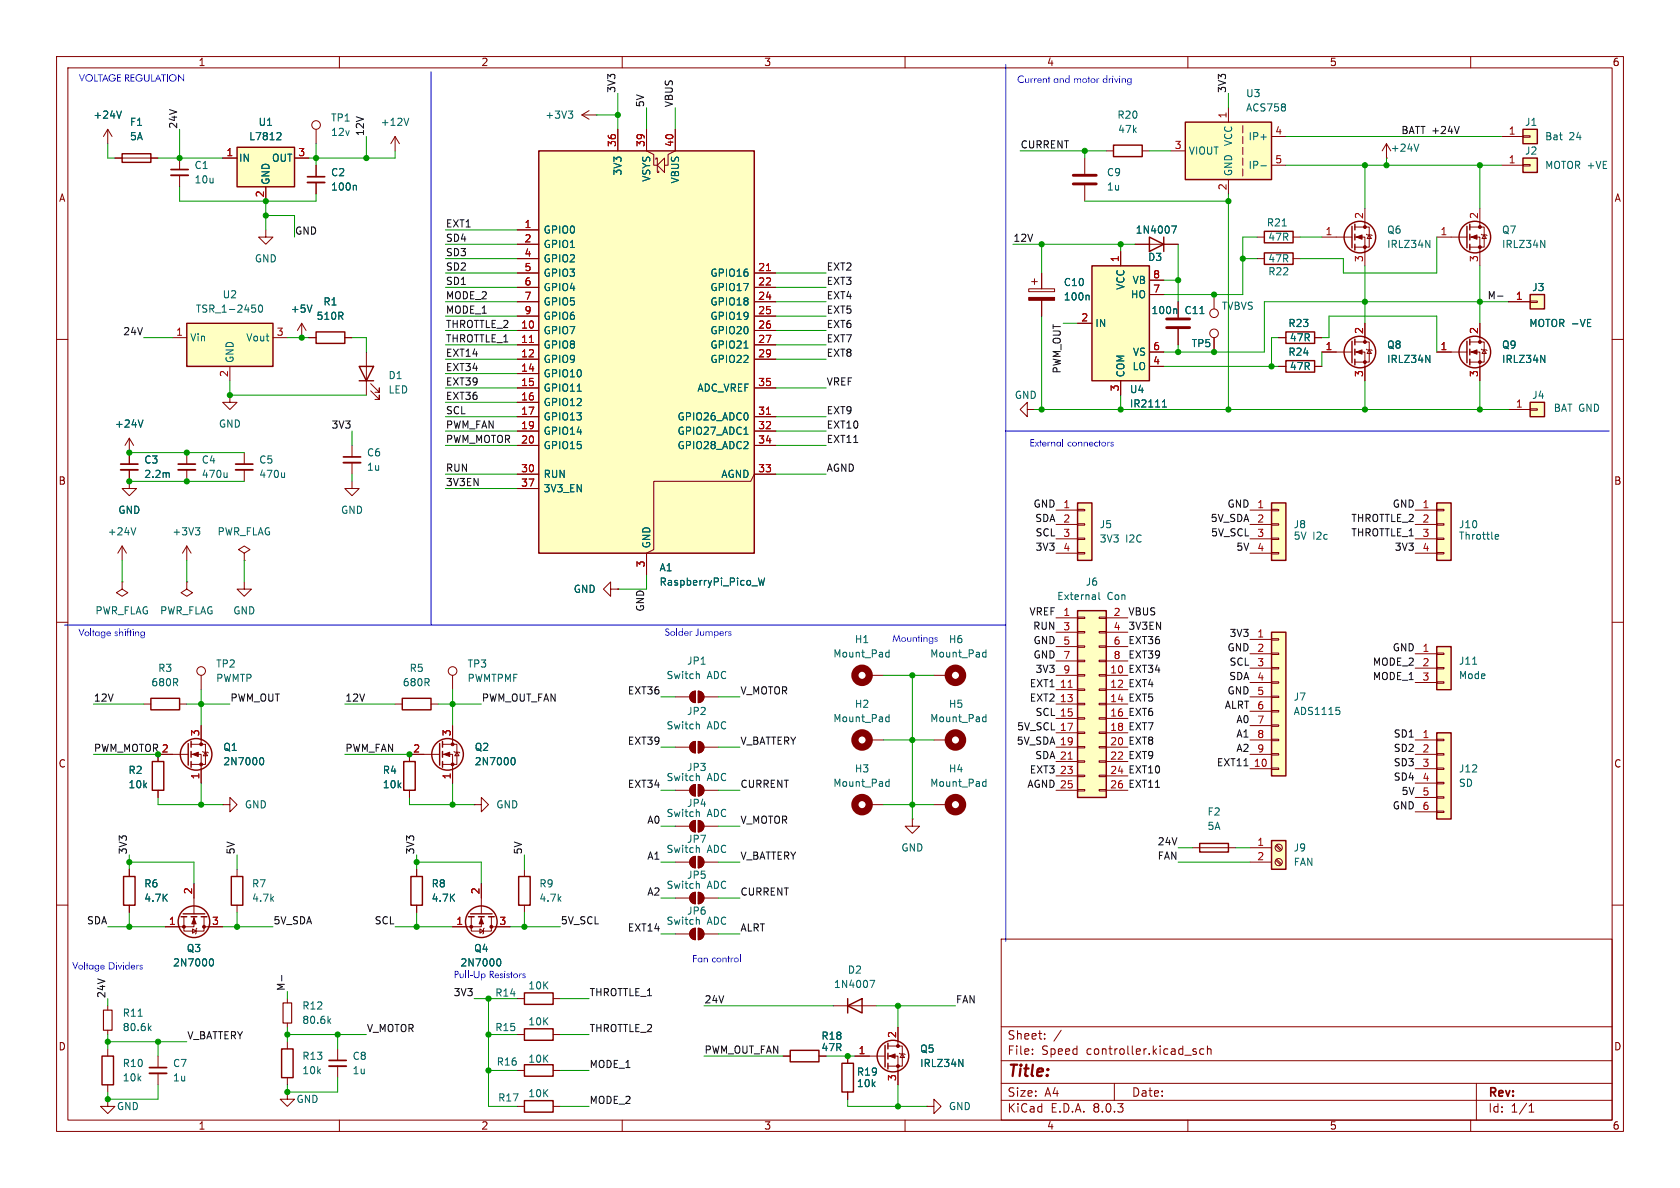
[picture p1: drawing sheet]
<svg xmlns="http://www.w3.org/2000/svg" width="297mm" height="210mm" viewBox="0 0 297 210" stroke-linecap="round" stroke-linejoin="round" font-family="sans-serif">
<defs><g id="words">
<text font-size="2.8" fill="#840000" x="178" y="190.9">Title:</text>
<g font-size="2.1" fill="#840000">
<text x="178" y="184">Sheet:</text>
<text x="178" y="186.7">File:</text>
<text x="184.1" y="186.7">Speed</text>
<text x="192.1" y="186.7">controller.kicad_sch</text>
<text x="178" y="196.9">KiCad</text>
<text x="178" y="194.1">Size:</text>
<text x="184.7" y="194.1">A4</text>
<text x="185.7" y="196.9">E.D.A.</text>
<text x="193.3" y="196.9">8.0.3</text>
<text x="200" y="194.1">Date:</text>
<text x="263" y="194.3">Rev:</text>
<text x="263" y="196.9">Id:</text>
<text x="267.1" y="196.9">1/1</text>
</g>
<g font-size="1.8" fill="#840000">
<text x="35" y="11.9">1</text>
<text x="85" y="11.9">2</text>
<text x="135" y="11.9">3</text>
<text x="185" y="11.9">4</text>
<text x="235" y="11.9">5</text>
<text x="285" y="11.9">6</text>
<text x="10.3" y="35.9">A</text>
<text x="285.3" y="35.9">A</text>
<text x="10.3" y="85.9">B</text>
<text x="285.3" y="85.9">B</text>
<text x="10.3" y="135.9">C</text>
<text x="285.3" y="135.9">C</text>
<text x="10.3" y="185.9">D</text>
<text x="285.3" y="185.9">D</text>
<text x="35" y="199.9">1</text>
<text x="85" y="199.9">2</text>
<text x="135" y="199.9">3</text>
<text x="185" y="199.9">4</text>
<text x="235" y="199.9">5</text>
<text x="285" y="199.9">6</text>
</g>
<g font-size="1.8" fill="#0000c2">
<text x="14" y="14.6">VOLTAGEREGULATION</text>
<text x="179.8" y="15.2">Current and motor driving</text>
<text x="182" y="79.5">Externalconnectors</text>
<text x="13.9" y="113">Voltageshifting</text>
<text x="117.5" y="112.9">Solder Jumpers</text>
<text x="157.8" y="114">Mountings</text>
<text x="12.8" y="171.9">VoltageDividers</text>
<text x="80.2" y="173.4">Pull-Up Resistors</text>
<text x="122.4" y="170.7">Fan control</text>
</g>
<g font-size="1.8" fill="#0f0f0f">
<text x="108.9" y="16.5" transform="rotate(-90 108.9 16.5)">3V3</text>
<text x="216.8" y="16.5" transform="rotate(-90 216.8 16.5)">3V3</text>
<text x="31.4" y="22.9" transform="rotate(-90 31.4 22.9)">24V</text>
<text x="114" y="19.1" transform="rotate(-90 114 19.1)">5V</text>
<text x="119" y="19.1" transform="rotate(-90 119 19.1)">VBUS</text>
<text x="247.6" y="23.8">BATT +24V</text>
<text x="64.4" y="24.1" transform="rotate(-90 64.4 24.1)">12V</text>
<text x="180.3" y="26.3">CURRENT</text>
<text x="52.1" y="41.6">GND</text>
<text x="78.7" y="40.3">EXT1</text>
<text x="78.7" y="42.8">SD4</text>
<text x="78.7" y="45.4">SD3</text>
<text x="78.7" y="47.9">SD2</text>
<text x="146" y="47.9">EXT2</text>
<text x="179.1" y="42.8">12V</text>
<text x="78.7" y="53">MODE_2</text>
<text x="78.7" y="50.5">SD1</text>
<text x="146" y="50.5">EXT3</text>
<text x="146" y="53">EXT4</text>
<text x="262.9" y="53">M-</text>
<text x="21.7" y="59.3">24V</text>
<text x="78.7" y="55.5">MODE_1</text>
<text x="78.7" y="58.1">THROTTLE_2</text>
<text x="146" y="55.5">EXT5</text>
<text x="146" y="58.1">EXT6</text>
<text x="78.7" y="65.7">EXT34</text>
<text x="78.7" y="63.2">EXT14</text>
<text x="78.7" y="60.6">THROTTLE_1</text>
<text x="146" y="63.2">EXT8</text>
<text x="146" y="60.6">EXT7</text>
<text x="78.7" y="68.2">EXT39</text>
<text x="78.7" y="70.8">EXT36</text>
<text x="146" y="68.2">VREF</text>
<text x="187.6" y="66.1" transform="rotate(-90 187.6 66.1)">PWM_OUT</text>
<text x="58.5" y="75.9">3V3</text>
<text x="78.7" y="75.9">PWM_FAN</text>
<text x="78.7" y="73.3">SCL</text>
<text x="146" y="73.3">EXT9</text>
<text x="146" y="75.9">EXT10</text>
<text x="78.7" y="78.4">PWM_MOTOR</text>
<text x="78.7" y="83.5">RUN</text>
<text x="146" y="78.4">EXT11</text>
<text x="146" y="83.5">AGND</text>
<text x="78.7" y="86">3V3EN</text>
<text x="182.6" y="89.8">GND</text>
<text x="216.9" y="89.8">GND</text>
<text x="246.1" y="89.8">GND</text>
<text x="182.9" y="92.4">SDA</text>
<text x="183" y="94.9">SCL</text>
<text x="213.9" y="92.4">5V_SDA</text>
<text x="214" y="94.9">5V_SCL</text>
<text x="238.8" y="92.4">THROTTLE_2</text>
<text x="238.8" y="94.9">THROTTLE_1</text>
<text x="183" y="97.4">3V3</text>
<text x="218.5" y="97.4">5V</text>
<text x="246.5" y="97.4">3V3</text>
<text x="114" y="108.2" transform="rotate(-90 114 108.2)">GND</text>
<text x="181.9" y="108.9">VREF</text>
<text x="182.6" y="111.4">RUN</text>
<text x="182.6" y="114">GND</text>
<text x="199.4" y="108.9">VBUS</text>
<text x="199.4" y="114">EXT36</text>
<text x="199.4" y="111.4">3V3EN</text>
<text x="217.3" y="112.7">3V3</text>
<text x="182.6" y="116.5">GND</text>
<text x="183" y="119">3V3</text>
<text x="199.4" y="116.5">EXT39</text>
<text x="199.4" y="119">EXT34</text>
<text x="216.9" y="115.2">GND</text>
<text x="217.3" y="117.8">SCL</text>
<text x="242.6" y="117.8">MODE_2</text>
<text x="246.1" y="115.2">GND</text>
<text x="16.5" y="124.1">12V</text>
<text x="40.6" y="124.1">PWM_OUT</text>
<text x="61" y="124.1">12V</text>
<text x="85.1" y="124.1">PWM_OUT_FAN</text>
<text x="110.9" y="122.8">EXT36</text>
<text x="130.8" y="122.8">V_MOTOR</text>
<text x="182" y="121.6">EXT1</text>
<text x="182" y="124.1">EXT2</text>
<text x="199.4" y="124.1">EXT5</text>
<text x="199.4" y="121.6">EXT4</text>
<text x="216.4" y="125.4">ALRT 6</text>
<text x="216.9" y="122.8">GND</text>
<text x="217.2" y="120.3">SDA</text>
<text x="242.6" y="120.3">MODE_1</text>
<text x="110.9" y="131.7">EXT39</text>
<text x="130.8" y="131.7">V_BATTERY</text>
<text x="179.7" y="131.7">5V_SDA 19</text>
<text x="179.7" y="129.2">5V_SCL 17</text>
<text x="183" y="126.7">SCL 15</text>
<text x="199.4" y="129.2">EXT7</text>
<text x="199.4" y="131.7">EXT8</text>
<text x="199.4" y="126.7">EXT6</text>
<text x="218.5" y="130.5">A1</text>
<text x="218.5" y="127.9">A0</text>
<text x="246.3" y="130.5">SD1</text>
<text x="61" y="133">PWM_FAN</text>
<text x="182" y="136.8">EXT3</text>
<text x="182.9" y="134.3">SDA 21</text>
<text x="199.4" y="136.8">EXT10</text>
<text x="199.4" y="134.3">EXT9</text>
<text x="215" y="135.5">EXT11</text>
<text x="218.5" y="133">A2</text>
<text x="246.3" y="135.5">SD3</text>
<text x="246.3" y="133">SD2</text>
<text x="110.9" y="139.4">EXT34</text>
<text x="130.8" y="139.4">CURRENT</text>
<text x="181.5" y="139.4">AGND 25</text>
<text x="199.4" y="139.4">EXT11</text>
<text x="246.1" y="143.2">GND</text>
<text x="246.3" y="138.1">SD4</text>
<text x="247.7" y="140.6">5V</text>
<text x="114.3" y="145.7">A0</text>
<text x="130.8" y="145.7">V_MOTOR</text>
<text x="204.6" y="149.5">24V</text>
<text x="22.5" y="151.1" transform="rotate(-90 22.5 151.1)">3V3</text>
<text x="41.6" y="151.1" transform="rotate(-90 41.6 151.1)">5V</text>
<text x="73.3" y="151.1" transform="rotate(-90 73.3 151.1)">3V3</text>
<text x="92.4" y="151.1" transform="rotate(-90 92.4 151.1)">5V</text>
<text x="114.3" y="152.1">A1</text>
<text x="130.8" y="152.1">V_BATTERY</text>
<text x="204.6" y="152.1">FAN</text>
<text x="114.3" y="158.4">A2</text>
<text x="130.8" y="158.4">CURRENT</text>
<text x="15.3" y="163.5">SDA</text>
<text x="48.3" y="163.5">5V_SDA</text>
<text x="66.1" y="163.5">SCL</text>
<text x="99.1" y="163.5">5V_SCL</text>
<text x="110.9" y="164.8">EXT14</text>
<text x="130.8" y="164.8">ALRT</text>
<text x="18.7" y="176.5" transform="rotate(-90 18.7 176.5)">24V</text>
<text x="50.5" y="175.3" transform="rotate(-90 50.5 175.3)">M-</text>
<text x="80.1" y="176.2">3V3</text>
<text x="104.1" y="176.2">THROTTLE_1</text>
<text x="124.5" y="177.5">24V</text>
<text x="168.9" y="177.5">FAN</text>
<text x="33" y="183.8">V_BATTERY</text>
<text x="64.8" y="182.5">V_MOTOR</text>
<text x="104.1" y="182.5">THROTTLE_2</text>
<text x="104.1" y="188.9">MODE_1</text>
<text x="124.5" y="186.3">PWM_OUT_FAN</text>
<text x="104.1" y="195.2">MODE_2</text>
</g>
<g font-size="1.8" fill="#006464">
<text x="220.2" y="17.4">U3</text>
<text x="16.4" y="21.2">+24V</text>
<text x="22.9" y="22.5">F1</text>
<text x="45.6" y="22.5">U1</text>
<text x="58.4" y="21.7">TP1</text>
<text x="67.2" y="22.5">+12V</text>
<text x="96.3" y="21.2">+3V3</text>
<text x="197.4" y="21.2">R20</text>
<text x="197.6" y="23.7">47k</text>
<text x="220.2" y="19.9">ACS758</text>
<text x="269.5" y="22.5">J1</text>
<text x="22.9" y="25">5A</text>
<text x="42.2" y="28.8">IN</text>
<text x="44" y="25">L7812</text>
<text x="48" y="28.8">OUT</text>
<text x="58.4" y="24.2">12v</text>
<text x="210.1" y="27.5">VIOUT</text>
<text x="218" y="25.9" transform="rotate(-90 218 25.9)">VCC</text>
<text x="220.6" y="25">IP+</text>
<text x="245.8" y="27">+24V</text>
<text x="269.5" y="27.5">J2</text>
<text x="273.1" y="25">Bat</text>
<text x="277.4" y="25">24</text>
<text x="34.3" y="30.1">C1</text>
<text x="34.3" y="32.6">10u</text>
<text x="47.9" y="32.8" transform="rotate(-90 47.9 32.8)">GND</text>
<text x="58.4" y="31.3">C2</text>
<text x="58.4" y="33.9">100n</text>
<text x="110.1" y="31.1" transform="rotate(-90 110.1 31.1)">3V3</text>
<text x="115.2" y="32.2" transform="rotate(-90 115.2 32.2)">VSYS</text>
<text x="120.2" y="32.5" transform="rotate(-90 120.2 32.5)">VBUS</text>
<text x="195.6" y="31.3">C9</text>
<text x="195.6" y="33.9">1u</text>
<text x="218" y="31.2" transform="rotate(-90 218 31.2)">GND</text>
<text x="220.6" y="30.1">IP-</text>
<text x="273.1" y="30.1">MOTOR +VE</text>
<text x="96" y="41.5">GPIO0</text>
<text x="200.7" y="41.5">1N4007</text>
<text x="223.9" y="40.2">R21</text>
<text x="245.1" y="41.5">Q6</text>
<text x="265.4" y="41.5">Q7</text>
<text x="45" y="46.6">GND</text>
<text x="96" y="44">GPIO1</text>
<text x="96" y="46.6">GPIO2</text>
<text x="202.9" y="46.3">D3</text>
<text x="224.1" y="46.6">47R</text>
<text x="224.1" y="42.8">47R</text>
<text x="245.1" y="44">IRLZ34N</text>
<text x="265.4" y="44">IRLZ34N</text>
<text x="39.3" y="52.9">U2</text>
<text x="96" y="49.1">GPIO3</text>
<text x="96" y="51.7">GPIO4</text>
<text x="125.5" y="49.1">GPIO16</text>
<text x="125.5" y="51.7">GPIO17</text>
<text x="188" y="53.3">100n</text>
<text x="188" y="50.8">C10</text>
<text x="199" y="51.3" transform="rotate(-90 199 51.3)">VCC</text>
<text x="199.8" y="52.9">HO</text>
<text x="200.1" y="50.4">VB</text>
<text x="224.1" y="48.9">R22</text>
<text x="270.8" y="51.7">J3</text>
<text x="34.5" y="55.5">TSR_1-2450</text>
<text x="51.3" y="55.5">+5V</text>
<text x="55.9" y="56.7">510R</text>
<text x="57.1" y="54.2">R1</text>
<text x="96" y="59.3">GPIO7</text>
<text x="96" y="54.2">GPIO5</text>
<text x="96" y="56.7">GPIO6</text>
<text x="125.5" y="54.2">GPIO18</text>
<text x="125.5" y="56.7">GPIO19</text>
<text x="125.5" y="59.3">GPIO20</text>
<text x="193.5" y="58">IN</text>
<text x="203.5" y="55.7">100n</text>
<text x="209.3" y="55.7">C11</text>
<text x="215.9" y="55">TVBVS</text>
<text x="227.7" y="58">R23</text>
<text x="270.3" y="58">MOTOR -VE</text>
<text x="33.5" y="60.6">Vin</text>
<text x="41.5" y="64.3" transform="rotate(-90 41.5 64.3)">GND</text>
<text x="43.4" y="60.6">Vout</text>
<text x="96" y="61.8">GPIO8</text>
<text x="96" y="64.4">GPIO9</text>
<text x="125.5" y="61.8">GPIO21</text>
<text x="125.5" y="64.4">GPIO22</text>
<text x="200.1" y="65.6">LO</text>
<text x="200.2" y="63.1">VS</text>
<text x="210.6" y="61.6">TP5</text>
<text x="227.7" y="63.1">R24</text>
<text x="227.9" y="65.6">47R</text>
<text x="227.9" y="60.6">47R</text>
<text x="245.1" y="64.4">IRLZ34N</text>
<text x="245.1" y="61.8">Q8</text>
<text x="265.4" y="61.8">Q9</text>
<text x="265.4" y="64.4">IRLZ34N</text>
<text x="68.6" y="67.2">D1</text>
<text x="68.6" y="69.8">LED</text>
<text x="96" y="66.9">GPIO10</text>
<text x="96" y="69.4">GPIO11</text>
<text x="96" y="72">GPIO12</text>
<text x="123.2" y="69.4">ADC_VREF</text>
<text x="179.3" y="70.7">GND</text>
<text x="199" y="66.8" transform="rotate(-90 199 66.8)">COM</text>
<text x="199.7" y="69.7">U4</text>
<text x="270.8" y="70.7">J4</text>
<text x="20.2" y="75.8">+24V</text>
<text x="38.6" y="75.8">GND</text>
<text x="96" y="74.5">GPIO13</text>
<text x="96" y="77.1">GPIO14</text>
<text x="119.7" y="74.5">GPIO26_ADC0</text>
<text x="119.7" y="77.1">GPIO27_ADC1</text>
<text x="199.7" y="72.2">IR2111</text>
<text x="274.6" y="73">BAT GND</text>
<text x="25.4" y="82.1">C3</text>
<text x="35.6" y="82.1">C4</text>
<text x="45.7" y="82.1">C5</text>
<text x="64.8" y="80.9">C6</text>
<text x="64.8" y="83.4">1u</text>
<text x="96" y="79.6">GPIO15</text>
<text x="119.7" y="79.6">GPIO28_ADC2</text>
<text x="25.4" y="84.7">2.2m</text>
<text x="35.6" y="84.7">470u</text>
<text x="45.7" y="84.7">470u</text>
<text x="96" y="84.7">RUN</text>
<text x="96" y="87.2">3V3_EN</text>
<text x="127.4" y="84.7">AGND</text>
<text x="18.9" y="94.8">+24V</text>
<text x="20.8" y="91">GND</text>
<text x="30.4" y="94.8">+3V3</text>
<text x="38.4" y="94.8">PWR_FLAG</text>
<text x="60.2" y="91">GND</text>
<text x="194.3" y="93.6">J5</text>
<text x="228.6" y="93.6">J8</text>
<text x="228.6" y="95.6">5V</text>
<text x="232.1" y="95.6">I2c</text>
<text x="257.8" y="93.6">J10</text>
<text x="257.8" y="95.6">Throttle</text>
<text x="115.2" y="97" transform="rotate(-90 115.2 97)">GND</text>
<text x="116.5" y="101.2">A1</text>
<text x="194.3" y="96.1">3V3</text>
<text x="199" y="96.1">I2C</text>
<text x="101.3" y="105">GND</text>
<text x="116.5" y="103.7">RaspberryPi_Pico_W</text>
<text x="186.8" y="106.3">External</text>
<text x="191.8" y="103.7">J6</text>
<text x="195.7" y="106.3">Con</text>
<text x="16.8" y="108.8">PWR_FLAG</text>
<text x="28.2" y="108.8">PWR_FLAG</text>
<text x="41.1" y="108.8">GND</text>
<text x="151" y="113.9">H1</text>
<text x="167.6" y="113.9">H6</text>
<text x="27.9" y="119">R3</text>
<text x="38.1" y="118.2">TP2</text>
<text x="72.3" y="119">R5</text>
<text x="82.6" y="118.2">TP3</text>
<text x="121.4" y="117.7">JP1</text>
<text x="147.2" y="116.4">Mount_Pad</text>
<text x="164.3" y="116.4">Mount_Pad</text>
<text x="257.8" y="117.7">J11</text>
<text x="26.7" y="121.5">680R</text>
<text x="38.1" y="120.8">PWMTP</text>
<text x="71.1" y="121.5">680R</text>
<text x="82.6" y="120.8">PWMTPMF</text>
<text x="117.7" y="120.2">Switch</text>
<text x="125" y="120.2">ADC</text>
<text x="151" y="125.3">H2</text>
<text x="167.6" y="125.3">H5</text>
<text x="228.6" y="124.1">J7</text>
<text x="257.8" y="120.2">Mode</text>
<text x="117.7" y="129.1">Switch</text>
<text x="121.4" y="126.6">JP2</text>
<text x="125" y="129.1">ADC</text>
<text x="147.2" y="127.9">Mount_Pad</text>
<text x="164.3" y="127.9">Mount_Pad</text>
<text x="228.6" y="126.6">ADS1115</text>
<text x="22.6" y="137">R2</text>
<text x="39.4" y="132.9">Q1</text>
<text x="39.4" y="135.5">2N7000</text>
<text x="67.6" y="137">R4</text>
<text x="83.8" y="132.9">Q2</text>
<text x="83.8" y="135.5">2N7000</text>
<text x="121.4" y="136.5">JP3</text>
<text x="151" y="136.8">H3</text>
<text x="167.6" y="136.8">H4</text>
<text x="257.8" y="136.8">J12</text>
<text x="22.6" y="139.5">10k</text>
<text x="43.2" y="143.1">GND</text>
<text x="67.6" y="139.5">10k</text>
<text x="87.6" y="143.1">GND</text>
<text x="117.7" y="138.3">Switch</text>
<text x="121.4" y="142.8">JP4</text>
<text x="125" y="138.3">ADC</text>
<text x="147.2" y="139.3">Mount_Pad</text>
<text x="164.3" y="139.3">Mount_Pad</text>
<text x="257.8" y="139.3">SD</text>
<text x="117.7" y="144.6">Switch</text>
<text x="121.4" y="149.2">JP7</text>
<text x="125" y="144.6">ADC</text>
<text x="213.4" y="144.4">F2</text>
<text x="213.4" y="146.9">5A</text>
<text x="117.7" y="151">Switch</text>
<text x="121.4" y="155.5">JP5</text>
<text x="125" y="151">ADC</text>
<text x="159.3" y="150.7">GND</text>
<text x="228.6" y="150.7">J9</text>
<text x="228.6" y="153.3">FAN</text>
<text x="25.4" y="157.1">R6</text>
<text x="25.4" y="159.6">4.7K</text>
<text x="44.5" y="157.1">R7</text>
<text x="44.5" y="159.6">4.7k</text>
<text x="76.2" y="157.1">R8</text>
<text x="76.2" y="159.6">4.7K</text>
<text x="95.3" y="157.1">R9</text>
<text x="95.3" y="159.6">4.7k</text>
<text x="117.7" y="157.3">Switch</text>
<text x="121.4" y="161.9">JP6</text>
<text x="125" y="157.3">ADC</text>
<text x="117.7" y="163.7">Switch</text>
<text x="125" y="163.7">ADC</text>
<text x="30.5" y="171">2N7000</text>
<text x="32.9" y="168.5">Q3</text>
<text x="81.3" y="171">2N7000</text>
<text x="83.7" y="168.5">Q4</text>
<text x="149.8" y="172.3">D2</text>
<text x="21.6" y="179.9">R11</text>
<text x="53.3" y="178.7">R12</text>
<text x="87.5" y="176.4">R14</text>
<text x="93.3" y="175.1">10K</text>
<text x="147.3" y="174.9">1N4007</text>
<text x="21.6" y="182.5">80.6k</text>
<text x="53.3" y="181.2">80.6k</text>
<text x="87.5" y="182.5">R15</text>
<text x="93.3" y="181.5">10K</text>
<text x="145.1" y="184">R18</text>
<text x="21.6" y="191.4">10k</text>
<text x="21.6" y="188.8">R10</text>
<text x="30.5" y="188.8">C7</text>
<text x="30.5" y="191.4">1u</text>
<text x="53.3" y="190.1">10k</text>
<text x="53.3" y="187.6">R13</text>
<text x="62.2" y="187.6">C8</text>
<text x="62.2" y="190.1">1u</text>
<text x="87.7" y="188.6">R16</text>
<text x="93.3" y="188.1">10K</text>
<text x="145.1" y="186">47R</text>
<text x="151.4" y="190.3">R19</text>
<text x="162.6" y="188.8">IRLZ34N</text>
<text x="162.6" y="186.3">Q5</text>
<text x="20.6" y="196.4">GND</text>
<text x="52.3" y="195.2">GND</text>
<text x="88" y="194.9">R17</text>
<text x="93.3" y="194.2">10K</text>
<text x="151.4" y="192.4">10k</text>
<text x="167.6" y="196.4">GND</text>
</g>
<g font-size="1.8" fill="#a90000">
<text x="216.9" y="21" transform="rotate(-90 216.9 21)">1</text>
<text x="225.4" y="23.9">4</text>
<text x="266.6" y="23.9">1</text>
<text x="39.9" y="27.7">1</text>
<text x="52.6" y="27.7">3</text>
<text x="109" y="26.1" transform="rotate(-90 109 26.1)">36</text>
<text x="114" y="26.1" transform="rotate(-90 114 26.1)">39</text>
<text x="119.1" y="26.1" transform="rotate(-90 119.1 26.1)">40</text>
<text x="207.6" y="26.4">3</text>
<text x="225.4" y="29">5</text>
<text x="266.6" y="29">1</text>
<text x="46.7" y="35" transform="rotate(-90 46.7 35)">2</text>
<text x="216.9" y="33.7" transform="rotate(-90 216.9 33.7)">2</text>
<text x="92.6" y="40.4">1</text>
<text x="234.2" y="41.7">1</text>
<text x="241" y="38.8" transform="rotate(-90 241 38.8)">2</text>
<text x="254.6" y="41.7">1</text>
<text x="261.4" y="38.8" transform="rotate(-90 261.4 38.8)">2</text>
<text x="92.6" y="42.9">2</text>
<text x="92.6" y="45.5">4</text>
<text x="197.9" y="46.4" transform="rotate(-90 197.9 46.4)">1</text>
<text x="241" y="46.4" transform="rotate(-90 241 46.4)">3</text>
<text x="261.4" y="46.4" transform="rotate(-90 261.4 46.4)">3</text>
<text x="92.6" y="48">5</text>
<text x="92.6" y="50.5">6</text>
<text x="92.6" y="53.1">7</text>
<text x="133.9" y="48">21</text>
<text x="133.9" y="50.5">22</text>
<text x="133.9" y="53.1">24</text>
<text x="203.8" y="51.8">7</text>
<text x="203.8" y="49.3">8</text>
<text x="267.9" y="53.1">1</text>
<text x="31" y="59.4">1</text>
<text x="48.8" y="59.4">3</text>
<text x="92" y="58.2">10</text>
<text x="92.6" y="55.6">9</text>
<text x="133.9" y="55.6">25</text>
<text x="133.9" y="58.2">26</text>
<text x="191.1" y="56.9">2</text>
<text x="241" y="59.1" transform="rotate(-90 241 59.1)">2</text>
<text x="261.4" y="59.1" transform="rotate(-90 261.4 59.1)">2</text>
<text x="92" y="60.7">11</text>
<text x="92" y="63.2">12</text>
<text x="92" y="65.8">14</text>
<text x="133.9" y="60.7">27</text>
<text x="133.9" y="63.2">29</text>
<text x="203.8" y="64.5">4</text>
<text x="203.8" y="62">6</text>
<text x="234.2" y="62">1</text>
<text x="254.6" y="62">1</text>
<text x="40.4" y="66.7" transform="rotate(-90 40.4 66.7)">2</text>
<text x="92" y="68.3">15</text>
<text x="92" y="70.9">16</text>
<text x="133.9" y="68.3">35</text>
<text x="197.9" y="69.3" transform="rotate(-90 197.9 69.3)">3</text>
<text x="241" y="66.7" transform="rotate(-90 241 66.7)">3</text>
<text x="261.4" y="66.7" transform="rotate(-90 261.4 66.7)">3</text>
<text x="92" y="73.4">17</text>
<text x="92" y="75.9">19</text>
<text x="133.9" y="73.4">31</text>
<text x="133.9" y="75.9">32</text>
<text x="267.9" y="72.1">1</text>
<text x="92" y="78.5">20</text>
<text x="92" y="83.6">30</text>
<text x="133.9" y="83.6">33</text>
<text x="133.9" y="78.5">34</text>
<text x="92" y="86.1">37</text>
<text x="187.9" y="89.9">1</text>
<text x="222.2" y="89.9">1</text>
<text x="251.4" y="89.9">1</text>
<text x="187.9" y="92.5">2</text>
<text x="187.9" y="95">3</text>
<text x="222.2" y="92.5">2</text>
<text x="222.2" y="95">3</text>
<text x="251.4" y="92.5">2</text>
<text x="251.4" y="95">3</text>
<text x="114" y="100.4" transform="rotate(-90 114 100.4)">3</text>
<text x="187.9" y="97.5">4</text>
<text x="222.2" y="97.5">4</text>
<text x="251.4" y="97.5">4</text>
<text x="187.9" y="109">1</text>
<text x="187.9" y="111.5">3</text>
<text x="196.8" y="109">2</text>
<text x="196.8" y="111.5">4</text>
<text x="222.2" y="112.8">1</text>
<text x="187.9" y="114">5</text>
<text x="187.9" y="116.6">7</text>
<text x="187.9" y="119.1">9</text>
<text x="196.2" y="119.1">10</text>
<text x="196.8" y="114">6</text>
<text x="196.8" y="116.6">8</text>
<text x="222.2" y="115.3">2</text>
<text x="222.2" y="117.9">3</text>
<text x="251.4" y="115.3">1</text>
<text x="251.4" y="117.9">2</text>
<text x="187.3" y="121.7">11</text>
<text x="187.3" y="124.2">13</text>
<text x="196.2" y="121.7">12</text>
<text x="196.2" y="124.2">14</text>
<text x="222.2" y="120.4">4</text>
<text x="222.2" y="122.9">5</text>
<text x="251.4" y="120.4">3</text>
<text x="35.3" y="130.2" transform="rotate(-90 35.3 130.2)">3</text>
<text x="79.8" y="130.2" transform="rotate(-90 79.8 130.2)">3</text>
<text x="196.2" y="126.7">16</text>
<text x="196.2" y="129.3">18</text>
<text x="196.2" y="131.8">20</text>
<text x="222.2" y="128">7</text>
<text x="222.2" y="130.6">8</text>
<text x="251.4" y="130.6">1</text>
<text x="28.5" y="133.1">2</text>
<text x="35.3" y="137.9" transform="rotate(-90 35.3 137.9)">1</text>
<text x="73" y="133.1">2</text>
<text x="79.8" y="137.9" transform="rotate(-90 79.8 137.9)">1</text>
<text x="187.3" y="136.9">23</text>
<text x="196.2" y="134.4">22</text>
<text x="196.2" y="136.9">24</text>
<text x="221.6" y="135.6">10</text>
<text x="222.2" y="133.1">9</text>
<text x="251.4" y="133.1">2</text>
<text x="251.4" y="135.6">3</text>
<text x="196.2" y="139.4">26</text>
<text x="251.4" y="138.2">4</text>
<text x="251.4" y="140.7">5</text>
<text x="251.4" y="143.3">6</text>
<text x="222.2" y="149.6">1</text>
<text x="222.2" y="152.1">2</text>
<text x="34" y="158.2" transform="rotate(-90 34 158.2)">2</text>
<text x="84.8" y="158.2" transform="rotate(-90 84.8 158.2)">2</text>
<text x="29.8" y="163.6">1</text>
<text x="37.4" y="163.6">3</text>
<text x="80.6" y="163.6">1</text>
<text x="88.2" y="163.6">3</text>
<text x="158.5" y="183.6" transform="rotate(-90 158.5 183.6)">2</text>
<text x="151.7" y="186.4">1</text>
<text x="158.5" y="191.2" transform="rotate(-90 158.5 191.2)">3</text>
</g>
<text font-size="1.8" fill="#009600" x="16.5" y="133">PWM_MOTOR2</text>
</g></defs>
<g fill="none" stroke="#840000" stroke-width=".18">
<path d="M10 10h277v190h-277zM12 12h273v186h-273zM60 10v2M110 10v2M160 10v2M210 10v2M260 10v2M31.7 27.9v2.1M31.7 31v2M10 60h2M285 60h2M21.6 96.5l-.8 1.3"/>
<path d="M21.6 96.5v2.6M21.6 96.5l.8 1.3M33 96.5l-.7 1.3M33 96.5v2.6M33 96.5l.8 1.3M10 110h2M80 119.4v2.5M285 110h2M10 160h2M34.3 156.2v5.3M285 160h2M32.5 162.1v2.5h3.6v-2.5"/>
<path d="M34 164.2l.7 .4-.7 .4zM34.3 162.1v1.7h-5.1M34.8 164.1l-.1 .1v.8l-.2 .1M36.1 163.8h3.3M177 166h108v32h-108zM60 198v2M91.4 195.6h1.3M97.8 195.6h1.3M110 198v2M160 198v2M177 194.5h108M177 191.5h108"/>
<path d="M177 187.5h108M177 181.5h108M182.5 186.3v.1M182.5 185.5v.1M184.7 183.6v.1M184.7 182.8v.1M187.6 182.1l-1.3 2M197 191.5v3M210 198v2M211.1 185.9l.4 .1v.2l-.2 .2h-.3M211.1 185.4l.4 .1M212.8 185.5l-.4-.1-.3 .3v.4l.1 .2h.6"/>
<path d="M213.5 185.5l.2-.1 .3 .1 .1 .9M213.5 184.9v1.5M260 198v2M261 191.5v6.5M270.3 196.6h.9M270.3 195.5l.4-.4v1.5"/>
<circle cx="80" cy="118.6" r=".76"/>
</g>
<path d="M24 93.3l-.4 1.3M34.5 93.3h.8l-.4 .5M35.1 93.8l.2 .2v.3l-.2 .3M37.2 169.6l.1-.1a.68 .68 0 0 1 .5 .6 .68 .68 0 0 1-.5 .7l-.1-.1" fill="none" stroke="#006464" stroke-width=".18"/>
<path d="M30.2 31h3.1" fill="none" stroke="#840000" stroke-width=".33"/>
<path d="M30.2 30h3.1" fill="none" stroke="#840000" stroke-width=".3"/>
<g fill="none" stroke="#840000" stroke-width=".25">
<path d="M32 162.1h1M32.4 161.5h3.8M33.8 162.1h1M35.6 162.1h1M92.7 194.6h5.1v2h-5.1z"/>
<circle cx="34.3" cy="162.9" r="2.79"/>
</g>
<g fill="#840000" stroke="#840000" stroke-width=".18">
<path d="M34.3 162.3l.4 1h-.8z"/>
<circle cx="32.5" cy="163.8" r=".25"/>
<circle cx="36.1" cy="163.8" r=".25"/>
</g>
<path d="M224.8 148.6h2.5v5.1h-2.5z" fill="#ffffc2"/>
<path d="M224.8 148.6h2.5v5.1h-2.5z" fill="none" stroke="#840000" stroke-width=".25"/>
<g fill="none" stroke="#840000" stroke-width=".18">
<path d="M221 149.9h3.8M221 152.4h3.8M225.5 152.1l.9 .8M225.5 149.5l.9 .9M225.7 151.9l.9 .8M225.7 149.4l.9 .8"/>
<circle cx="226.1" cy="152.4" r=".63"/>
<circle cx="226.1" cy="149.9" r=".63"/>
</g>
<path d="M41.9 26h10.2v7h-10.2z" fill="#ffffc2"/>
<path d="M41.9 26h10.2v7h-10.2zM21.8 154.9h2.1v5.1h-2.1z" fill="none" stroke="#840000" stroke-width=".25"/>
<path d="M39.4 27.9h2.5M47 33v2.6M52.1 27.9h2.5M22.9 85.1v1.3h1.2l-1.2 1.2-1.3-1.2h1.3M21.6 102.9v1.2l1 .7-1 .6-1-.6 1-.7M21.6 102.9h.1M33 102.9v1.2l1 .7-1 .6-1-.6 1-.7M33 102.9h.1M22.9 153.7v1.2M22.9 160v1.3" fill="none" stroke="#840000" stroke-width=".18"/>
<path d="M49.1 23.4l.5 .1 .1 .3-.8 .9h.8" fill="none" stroke="#006464" stroke-width=".18"/>
<path d="M33 57.2h15.3v7.6h-15.3z" fill="#ffffc2"/>
<path d="M33 57.2h15.3v7.6h-15.3z" fill="none" stroke="#840000" stroke-width=".25"/>
<path d="M30.5 59.7h2.5M48.3 59.7h2.5M40.6 64.8v2.5" fill="none" stroke="#840000" stroke-width=".18"/>
<path d="M44.5 53.9h.6M45.1 54.5l.1 .1-.1 .5M45.8 54l.2-.1a.68 .68 0 0 1 .4 .7 .68 .68 0 0 1-.4 .6l-.2-.1-.1-.4z" fill="none" stroke="#006464" stroke-width=".18"/>
<path d="M269.2 27.9h2.6v2.6h-2.6z" fill="#ffffc2"/>
<path d="M265.4 29.2h3.8M269.2 29.1h1.3v.2h-1.3zM39.4 142.2h1.2v-1.2l1.3 1.2-1.3 1.3v-1.3M39.4 142.2h.1" fill="none" stroke="#840000" stroke-width=".18"/>
<path d="M269.2 27.9h2.6v2.6h-2.6z" fill="none" stroke="#840000" stroke-width=".25"/>
<path d="M254 114.3h2.5v7.6h-2.5z" fill="#ffffc2"/>
<g fill="none" stroke="#840000" stroke-width=".18">
<path d="M69.8 24.1l-.7 1.3M69.8 24.1v2.6M69.8 24.1l.8 1.3M191.8 27.9v2.8M191.8 32.8v2.8M245.1 27.9h.1M245.1 25.4l-.8 1.3M245.1 25.4v2.5M245.1 25.4l.8 1.3M47 40.6v1.3h1.3l-1.3 1.3-1.3-1.3h1.3M214.6 59.7v2.5M222.2 45.7h1.3"/>
<path d="M228.6 45.7h1.3M33 80v2M33 83.1v2M250.2 115.6h3.8M250.2 118.1h3.8M254 118h1.3v.2h-1.3zM254 115.4h1.3v.3h-1.3zM250.2 120.7h3.8M254 120.5h1.3v.3h-1.3zM41.9 153.7v1.2M85.1 156.2v5.3M41.9 160v1.3"/>
<path d="M83.3 162.1v2.5h3.6v-2.5M84.8 164.2l.7 .4-.7 .4zM85.1 162.1v1.7h-5.1M85.6 164.1l-.1 .1v.8l-.2 .1M86.9 163.8h3.3"/>
<circle cx="214.6" cy="58.9" r=".76"/>
</g>
<g fill="none" stroke="#840000" stroke-width=".25">
<path d="M223.5 44.7h5.1v2h-5.1zM254 114.3h2.5v7.6h-2.5zM40.9 154.9h2v5.1h-2zM82.8 162.1h1M83.2 161.5h3.8M84.6 162.1h1M86.4 162.1h1"/>
<circle cx="85.1" cy="162.9" r="2.79"/>
</g>
<path d="M72.3 20.9l-.5 1.3M250.8 25.5l-.4 1.2M40.1 83.6v.8M40.1 84.3l-.1 .1M260.3 117.4h.8M88 169.6l.1-.1a.68 .68 0 0 1 .5 .6 .68 .68 0 0 1-.5 .7l-.1-.1" fill="none" stroke="#006464" stroke-width=".18"/>
<path d="M189.7 32.5h4.1M189.7 31h4.1" fill="none" stroke="#840000" stroke-width=".51"/>
<path d="M31.5 83.1h3" fill="none" stroke="#840000" stroke-width=".33"/>
<path d="M31.5 82h3" fill="none" stroke="#840000" stroke-width=".3"/>
<g fill="#840000" stroke="#840000" stroke-width=".18">
<path d="M85.1 162.3l.4 1h-.8z"/>
<circle cx="83.3" cy="163.8" r=".25"/>
<circle cx="86.9" cy="163.8" r=".25"/>
</g>
<path d="M269.2 22.9h2.6v2.5h-2.6z" fill="#ffffc2"/>
<path d="M265.4 24.1h3.8M269.2 24h1.3v.3h-1.3z" fill="none" stroke="#840000" stroke-width=".18"/>
<path d="M269.2 22.9h2.6v2.5h-2.6z" fill="none" stroke="#840000" stroke-width=".25"/>
<path d="M254 129.5h2.5v15.3h-2.5z" fill="#ffffc2"/>
<g fill="none" stroke="#840000" stroke-width=".18">
<path d="M19 22.9l-.7 1.2M19 22.9v2.5M19 22.9l.8 1.2M20.3 27.9h7.6M261.6 36.8v3.3M53.3 57.2l-.7 1.2M53.3 57.2v2.5M53.3 57.2l.8 1.2M54.6 59.7h1.3M61 59.7h1.2M254 41.9h5.3M259.8 41.9h1.8v5.1"/>
<path d="M259.8 40.1h2.6v3.6h-2.6M261.9 41.4l.1 .1h.8l.1 .2M262.4 41.5l.4 .7h-.8zM64.8 62.2v7.7M65.5 69.1l1.6 1.5v-.7v.7h-.8M65.5 67.8l1.6 1.5v-.7v.7h-.8M226.1 64.8h1.2M232.4 64.8h1.3M69.8 124.5h1.3M76.2 124.5h1.3M250.2 130.8h3.8M250.2 133.4h3.8"/>
<path d="M250.2 135.9h3.8M250.2 138.4h3.8M254 138.3h1.3v.3h-1.3zM254 135.8h1.3v.2h-1.3zM254 133.2h1.3v.3h-1.3zM254 130.7h1.3v.2h-1.3zM210.8 149.9h7.6M250.2 141h3.8M250.2 143.5h3.8M254 143.4h1.3v.2h-1.3zM254 140.8h1.3v.3h-1.3zM91.4 176.5h1.3"/>
<path d="M97.8 176.5h1.3M91.4 189.2h1.3M91.4 182.9h1.3M97.8 189.2h1.3M97.8 182.9h1.3"/>
</g>
<g fill="none" stroke="#840000" stroke-width=".25">
<path d="M21.6 27.2h5.1v1.5h-5.1zM259.8 39.6v1M55.9 58.7h5.1v2h-5.1zM259.3 40v3.8M259.8 41.4v1M259.8 43.2v1M63.5 64.8h2.5l-1.2 2.5zM63.5 67.3h2.5M227.3 63.8h5.1v2h-5.1zM71.1 123.4h5.1v2.1h-5.1zM254 129.5h2.5v15.3h-2.5zM212.1 149.1h5.1v1.5h-5.1z"/>
<path d="M92.7 175.5h5.1v2h-5.1zM92.7 188.2h5.1v2h-5.1zM92.7 181.9h5.1v2h-5.1z"/>
<circle cx="260.7" cy="41.9" r="2.79"/>
</g>
<g fill="#840000" stroke="#840000" stroke-width=".18">
<path d="M260.1 41.9l1-.4v.8z"/>
<circle cx="261.6" cy="43.7" r=".25"/>
<circle cx="261.6" cy="40.1" r=".25"/>
</g>
<path d="M21.5 19.6l-.5 1.3M55.2 53.9l-.5 1.3M272.4 42.5l.7 1.3v-1.3" fill="none" stroke="#006464" stroke-width=".18"/>
<path d="M270.5 52.1h2.5v2.5h-2.5z" fill="#ffffc2"/>
<g fill="none" stroke="#840000" stroke-width=".18">
<path d="M55.9 22.9v2.5M55.9 29.2v2M55.9 32.3v2M200.7 43.2h7.6M226.1 59.7h1.2M232.4 59.7h1.3M261.6 57.2v3.3M266.7 53.3h3.8M270.5 53.2h1.3v.3h-1.3zM254 62.2h5.3M259.8 62.2h1.8v5.1M259.8 60.5h2.6v3.5h-2.6"/>
<path d="M261.9 61.7l.1 .1h.8l.1 .2M262.4 61.8l.4 .7h-.8zM35.6 119.4v2.5M43.2 102.9v1.2h1.2l-1.2 1.3-1.3-1.3h1.3M25.4 124.5h1.3M27.9 139.7v1.3M31.7 124.5h1.3M33.3 133.4h-5.4v1.2M33.8 133.4h1.8v5M33.8 131.6h2.5v3.5h-2.5M35.6 128.3v3.3M35.8 132.8l.1 .2h.8l.1 .1"/>
<path d="M36.3 133l.4 .6h-.8zM73.7 153.7v1.2M19 177.8v.8M73.7 160v1.3M19 194.3v1.3h1.3l-1.3 1.3-1.2-1.3h1.2M19 194.3h.1M19 182.1v.8M19 185.4v1.3M19 191.8v1.2"/>
<circle cx="55.9" cy="22.1" r=".76"/>
<circle cx="35.6" cy="118.6" r=".76"/>
</g>
<g fill="none" stroke="#840000" stroke-width=".25">
<path d="M203.2 41.9l2.5 1.3-2.5 1.3zM205.7 41.9v2.6M227.3 58.7h5.1v2h-5.1zM259.8 59.9v1.1M270.5 52.1h2.5v2.5h-2.5zM259.3 60.3v3.8M259.8 61.7v1M259.8 63.5v1M26.7 123.4h5v2.1h-5zM26.9 134.6h2.1v5.1h-2.1zM33.3 131.4v3.9M33.8 131.1v1"/>
<path d="M33.8 132.8v1.1M33.8 134.6v1M72.6 154.9h2.1v5.1h-2.1zM18 186.7h2.1v5.1h-2.1z"/>
<circle cx="260.7" cy="62.2" r="2.79"/>
<circle cx="34.7" cy="133.3" r="2.79"/>
</g>
<path d="M62.8 32.8l.2 .1v.7M207.1 39.9h.9l-.6 1.3M280.6 57.7h.7M280.6 56.5h.7M272.4 62.8l.7 1.3v-1.3M46.1 134l.1-.1a.68 .68 0 0 1 .4 .7 .68 .68 0 0 1-.4 .6l-.1-.1M24.4 179.6h.7M26.4 181.7l.3 .5M26.7 181.3l-.5 .5" fill="none" stroke="#006464" stroke-width=".18"/>
<path d="M54.4 32.3h3" fill="none" stroke="#840000" stroke-width=".33"/>
<path d="M54.4 31.2h3" fill="none" stroke="#840000" stroke-width=".3"/>
<g fill="#840000" stroke="#840000" stroke-width=".18">
<path d="M34 133.4l1.1-.4v.7z"/>
<path d="M260.1 62.2l1-.4v.8z"/>
<circle cx="35.6" cy="135.1" r=".25"/>
<circle cx="35.6" cy="131.6" r=".25"/>
<circle cx="261.6" cy="64" r=".25"/>
<circle cx="261.6" cy="60.5" r=".25"/>
</g>
<path d="M18.3 178.6h1.5v3.5h-1.5z" fill="none" stroke="#840000" stroke-width=".2"/>
<path d="M209.5 21.6h15.3v10.2h-15.3z" fill="#ffffc2"/>
<g fill="none" stroke="#840000" stroke-width=".25">
<path d="M196.8 25.7h5.1v2h-5.1zM209.5 21.6h15.3v10.2h-15.3zM239.5 39.6v1M223.5 40.9h5.1v2h-5.1zM239 40v3.8M239.5 41.4v1M239.5 43.2v1M239.5 59.9v1.1M239 60.3v3.8M239.5 61.7v1M239.5 63.5v1M71.4 134.6h2v5.1h-2z"/>
<path d="M77.7 131.4v3.9M78.2 131.1v1M78.2 132.8v1.1M78.2 134.6v1M49.8 185.4h2v5.1h-2z"/>
<circle cx="240.4" cy="41.9" r="2.79"/>
<circle cx="240.4" cy="62.2" r="2.79"/>
<circle cx="79.1" cy="133.3" r="2.79"/>
</g>
<g fill="none" stroke="#840000" stroke-width=".18">
<path d="M217.2 19.1v2.5M195.6 26.7h1.2M201.9 26.7h1.3M207 26.7h2.5M217.2 31.8v2.5M219.7 22.2v1.3M219.7 24.1v1.3M219.7 26v1.3M219.7 27.9v1.3M219.7 29.8v1.3M224.8 24.1h2.5M224.8 29.2h2.5"/>
<path d="M241.3 36.8v3.3M208.3 53.3v2.8M208.3 58.2v2.8M214.6 52.1v2.5M222.2 41.9h1.3M228.6 41.9h1.3M233.7 41.9h5.3M239.5 41.9h1.8v5.1M239.5 40.1h2.6v3.6h-2.6M241.3 57.2v3.3M241.6 41.4l.1 .1h.7l.2 .2M242.1 41.5l.3 .7h-.7z"/>
<path d="M22.9 77.5v4.5M22.9 77.5l-.8 1.2M22.9 77.5l.7 1.2M40.6 69.9v1.2h1.3l-1.3 1.3-1.2-1.3h1.2M62.2 78.7v2.1M233.7 62.2h5.3M239.5 62.2h1.8v5.1M239.5 60.5h2.6v3.5h-2.6M241.6 61.7l.1 .1h.7l.2 .2M242.1 61.8l.3 .7h-.7zM22.9 83.1v2M43.2 97.8l1-.6-1-.7-1 .7 1 .6v1.3"/>
<path d="M43.2 99.1h.1M43.2 80v2M43.2 83.1v2M62.2 85.1v1.3h1.3l-1.3 1.2-1.2-1.2h1.2M62.2 81.8v2M72.4 139.7v1.3M77.7 133.4h-5.3v1.2M78.2 133.4h1.8v5M78.2 131.6h2.6v3.5h-2.6M80 128.3v3.3M80.3 132.8l.1 .2h.8l.1 .1M80.8 133l.4 .6h-.8z"/>
<path d="M83.8 142.2h1.3v-1.2l1.3 1.2-1.3 1.3v-1.3M83.8 142.2h.1M50.8 176.5v.8M27.9 186.7v2M27.9 189.7v2.1M50.8 193v1.3h1.3l-1.3 1.3-1.3-1.3h1.3M50.8 193h.1M50.8 180.8v.8M50.8 184.2v1.2M50.8 190.5v1.3M59.7 185.4v2.1M59.7 188.5v2"/>
<circle cx="214.6" cy="55.4" r=".76"/>
</g>
<g fill="none" stroke="#006464" stroke-width=".18">
<path d="M222.9 29.3h1M226.7 39.9h.7M207.9 54.6l.1 .2v.6M212.1 55.4h.8M252.1 42.5l.7 1.3v-1.3M25.3 74.2l-.4 1.3M252.1 62.8l.7 1.3v-1.3M29.7 83.6l.2 .1v.7M50.3 83.6v.8M50.3 84.3l-.2 .1M90.5 134l.1-.1a.68 .68 0 0 1 .5 .7 .68 .68 0 0 1-.5 .6l-.1-.1M58.1 180.4l.4 .5"/>
<path d="M58.5 180.1l-.5 .5"/>
</g>
<path d="M50 177.3h1.6v3.5h-1.6z" fill="none" stroke="#840000" stroke-width=".2"/>
<path d="M206.2 57.9h4.1M206.2 56.4h4.1" fill="none" stroke="#840000" stroke-width=".51"/>
<g fill="#840000" stroke="#840000" stroke-width=".18">
<path d="M78.5 133.4l1-.4v.7z"/>
<path d="M239.8 62.2l1-.4v.8z"/>
<path d="M239.8 41.9l1-.4v.8z"/>
<circle cx="80" cy="135.1" r=".25"/>
<circle cx="80" cy="131.6" r=".25"/>
<circle cx="241.3" cy="64" r=".25"/>
<circle cx="241.3" cy="60.5" r=".25"/>
<circle cx="241.3" cy="43.7" r=".25"/>
<circle cx="241.3" cy="40.1" r=".25"/>
</g>
<path d="M21.3 83.1h3.1M41.7 83.1h3M60.7 81.8h3.1M26.4 189.7h3.1M58.2 188.5h3" fill="none" stroke="#840000" stroke-width=".33"/>
<path d="M21.3 82h3.1M41.7 82h3M60.7 80.8h3.1M26.4 188.7h3.1M58.2 187.5h3" fill="none" stroke="#840000" stroke-width=".3"/>
<path d="M224.8 111.8h2.5v25.4h-2.5z" fill="#ffffc2"/>
<g fill="none" stroke="#840000" stroke-width=".18">
<path d="M153.7 119.4h2.5M165.1 119.4h2.5M221 113h3.8M221 115.6h3.8M221 118.1h3.8M224.8 118h1.3v.2h-1.3zM224.8 115.4h1.3v.3h-1.3zM224.8 112.9h1.3v.3h-1.3zM153.7 130.8h2.5M165.1 130.8h2.5M221 135.9h3.8M221 120.7h3.8"/>
<path d="M221 123.2h3.8M221 125.7h3.8M221 128.3h3.8M221 130.8h3.8M221 133.4h3.8M224.8 135.8h1.3v.2h-1.3zM224.8 133.2h1.3v.3h-1.3zM224.8 130.7h1.3v.2h-1.3zM224.8 128.1h1.3v.3h-1.3zM224.8 125.6h1.3v.3h-1.3zM224.8 123.1h1.3v.2h-1.3zM224.8 120.5h1.3v.3h-1.3z"/>
<path d="M153.7 142.2h2.5M161.3 144.8v1.3h1.3l-1.3 1.2-1.3-1.2h1.3M161.3 144.8h.1M165.1 142.2h2.5"/>
</g>
<path d="M224.8 111.8h2.5v25.4h-2.5z" fill="none" stroke="#840000" stroke-width=".25"/>
<g fill="none" stroke="#006464" stroke-width=".18">
<path d="M156.7 116.1h.5M156.7 115.4h.5M157.2 114.9v1.2M173.8 116.1h.5M173.8 115.4h.5M174.3 114.9v1.2M156.7 138.9h.5M156.7 138.2h.5M156.7 127.5h.5M156.7 126.8h.5M157.2 126.3v1.3M157.2 137.7v1.3"/>
<path d="M173.8 138.9h.5M173.8 138.2h.5M173.8 127.5h.5M173.8 126.8h.5M174.3 126.3v1.3M174.3 137.7v1.3M236.2 125h.6M236.6 125.5l.3 .3v.3l-.3 .2"/>
</g>
<g fill="none" stroke="#840000" stroke-width="1.3">
<circle cx="152.4" cy="119.4" r="1.27"/>
<circle cx="168.9" cy="119.4" r="1.27"/>
<circle cx="152.4" cy="130.8" r="1.27"/>
<circle cx="168.9" cy="130.8" r="1.27"/>
<circle cx="152.4" cy="142.2" r="1.27"/>
<circle cx="168.9" cy="142.2" r="1.27"/>
</g>
<path d="M190.5 108h5.1v33h-5.1z" fill="#ffffc2"/>
<g fill="none" stroke="#840000" stroke-width=".18">
<path d="M181.9 51.1h4.5v.5h-4.5zM182.4 49.8h1M182.9 49.3v1M184.1 48.3v2.8M184.1 53.1v2.8M186.7 109.2h3.8M186.7 119.4h3.8M186.7 111.8h3.8M186.7 114.3h3.8M186.7 116.8h3.8M190.5 119.3h1.3v.2h-1.3zM190.5 116.7h1.3v.3h-1.3z"/>
<path d="M190.5 114.2h1.3v.2h-1.3zM190.5 111.6h1.3v.3h-1.3zM190.5 109.1h1.3v.2h-1.3zM194.3 119.3h1.3v.2h-1.3zM194.3 116.7h1.3v.3h-1.3zM194.3 114.2h1.3v.2h-1.3zM194.3 111.6h1.3v.3h-1.3zM194.3 109.1h1.3v.2h-1.3zM195.6 109.2h3.8M195.6 119.4h3.8M195.6 111.8h3.8M195.6 114.3h3.8"/>
<path d="M195.6 116.8h3.8M186.7 121.9h3.8M186.7 124.5h3.8M186.7 127h3.8M186.7 129.5h3.8M186.7 132.1h3.8M186.7 134.6h3.8M186.7 137.2h3.8M186.7 139.7h3.8M190.5 139.6h1.3v.2h-1.3zM190.5 137h1.3v.3h-1.3zM190.5 134.5h1.3v.2h-1.3z"/>
<path d="M190.5 132h1.3v.2h-1.3zM190.5 129.4h1.3v.3h-1.3zM190.5 126.9h1.3v.2h-1.3zM190.5 124.3h1.3v.3h-1.3zM190.5 121.8h1.3v.2h-1.3zM194.3 139.6h1.3v.2h-1.3zM194.3 137h1.3v.3h-1.3zM194.3 134.5h1.3v.2h-1.3zM194.3 132h1.3v.2h-1.3zM194.3 129.4h1.3v.3h-1.3zM194.3 126.9h1.3v.2h-1.3zM194.3 124.3h1.3v.3h-1.3z"/>
<path d="M194.3 121.8h1.3v.2h-1.3zM195.6 121.9h3.8M195.6 124.5h3.8M195.6 127h3.8M195.6 129.5h3.8M195.6 132.1h3.8M195.6 134.6h3.8M195.6 137.2h3.8M195.6 139.7h3.8"/>
</g>
<path d="M190.5 108h5.1v33h-5.1z" fill="none" stroke="#840000" stroke-width=".25"/>
<path d="M188.8 121.5h.8M188.8 134.2h.8" fill="none" stroke="#a90000" stroke-width=".18"/>
<path d="M192.4 52.2l.1 .2v.6M194.3 104.7v1.1l.2 .2" fill="none" stroke="#006464" stroke-width=".18"/>
<path d="M181.9 52.6h4.5v.5h-4.5z" fill="#840000" stroke="#840000" stroke-width=".18"/>
<path d="M193 47h10.2v20.3h-10.2z" fill="#ffffc2"/>
<path d="M193 47h10.2v20.3h-10.2z" fill="none" stroke="#840000" stroke-width=".25"/>
<path d="M190.5 57.2h2.5M198.1 44.5v2.5M203.2 52.1h2.5M203.2 49.5h2.5M181.6 72.4v-1.3l-1.3 1.3 1.3 1.3v-1.3h1.3M182.9 72.4h.1M198.1 67.3v2.6M203.2 64.8h2.5M203.2 62.2h2.5" fill="none" stroke="#840000" stroke-width=".18"/>
<path d="M205.5 72h.7M205.6 71l.3-.3v1.3" fill="none" stroke="#006464" stroke-width=".18"/>
<path d="M224.8 88.9h2.5v10.2h-2.5z" fill="#ffffc2"/>
<path d="M221 90.2h3.8M221 92.7h3.8M221 95.3h3.8M221 97.8h3.8M224.8 97.7h1.3v.2h-1.3zM224.8 95.1h1.3v.3h-1.3zM224.8 92.6h1.3v.2h-1.3zM224.8 90h1.3v.3h-1.3z" fill="none" stroke="#840000" stroke-width=".18"/>
<path d="M224.8 88.9h2.5v10.2h-2.5z" fill="none" stroke="#840000" stroke-width=".25"/>
<path d="M254 88.9h2.5v10.2h-2.5z" fill="#ffffc2"/>
<path d="M250.2 90.2h3.8M250.2 92.7h3.8M250.2 95.3h3.8M250.2 97.8h3.8M254 97.7h1.3v.2h-1.3zM254 95.1h1.3v.3h-1.3zM254 92.6h1.3v.2h-1.3zM254 90h1.3v.3h-1.3z" fill="none" stroke="#840000" stroke-width=".18"/>
<path d="M254 88.9h2.5v10.2h-2.5z" fill="none" stroke="#840000" stroke-width=".25"/>
<path d="M264.3 95.1l.2 .2h.4M264.3 94.7l.2-.2h.3l.1 .2v.1l-.6 .1" fill="none" stroke="#006464" stroke-width=".18"/>
<path d="M270.5 71.1h2.5v2.6h-2.5z" fill="#ffffc2"/>
<path d="M266.7 72.4h3.8M270.5 72.3h1.3v.2h-1.3z" fill="none" stroke="#840000" stroke-width=".18"/>
<path d="M270.5 71.1h2.5v2.6h-2.5z" fill="none" stroke="#840000" stroke-width=".25"/>
<path d="M190.5 88.9h2.5v10.2h-2.5z" fill="#ffffc2"/>
<g fill="none" stroke="#840000" stroke-width=".18">
<path d="M104.1 19.6l-1.2 .7M102.9 20.3l1.2 .8M102.9 20.3h2.5M105.4 20.3h.1M186.7 90.2h3.8M186.7 92.7h3.8M186.7 95.3h3.8M186.7 97.8h3.8M190.5 97.7h1.3v.2h-1.3zM190.5 95.1h1.3v.3h-1.3zM190.5 92.6h1.3v.2h-1.3zM190.5 90h1.3v.3h-1.3z"/>
<path d="M92.7 153.7v1.2M119.4 158.8h2.5M122.2 158l.7-.3v2.1a1.02 1.02 0 0 1-.9-.7 1.02 1.02 0 0 1 .2-1.1zM123.4 157.7a1.02 1.02 0 0 1 1.1 1.1 1.02 1.02 0 0 1-1.1 1zM124.5 158.8h2.5M92.7 160v1.3M119.4 165.1h2.5M122.2 164.4l.7-.3v2a1.02 1.02 0 0 1-.9-.6 1.02 1.02 0 0 1 .2-1.1zM123.4 164.1a1.02 1.02 0 0 1 1.1 1 1.02 1.02 0 0 1-1.1 1zM124.5 165.1h2.5M147.3 177.8h7.6M149.9 186.7v1.3"/>
<path d="M149.9 193v1.3M151.1 186.7h5.4M157 186.7h1.7v5.1M157 184.9h2.5v3.6h-2.5M158.7 181.6v3.3M159 186.2l.1 .1h.8l.1 .1M159.5 186.3l.4 .6h-.8zM163.8 195.6h1.3v-1.3l1.3 1.3-1.3 1.3v-1.3M163.8 195.6h.1"/>
</g>
<g fill="none" stroke="#840000" stroke-width=".25">
<path d="M190.5 88.9h2.5v10.2h-2.5zM91.7 154.9h2v5.1h-2zM149.9 177.8l2.5-1.3v2.6zM149.9 176.5v2.6M148.8 188h2.1v5h-2.1zM156.5 184.8v3.8M157 184.4v1M157 186.2v1M157 188v1"/>
<circle cx="157.9" cy="186.7" r="2.79"/>
</g>
<g fill="#840000" stroke="#840000" stroke-width=".18">
<path d="M122.2 164.4l.7-.3v2a1.02 1.02 0 0 1-.9-.6 1.02 1.02 0 0 1 .2-1.1z"/>
<path d="M123.4 164.1a1.02 1.02 0 0 1 1.1 1 1.02 1.02 0 0 1-1.1 1z"/>
<path d="M122.2 158l.7-.3v2.1a1.02 1.02 0 0 1-.9-.7 1.02 1.02 0 0 1 .2-1.1z"/>
<path d="M123.4 157.7a1.02 1.02 0 0 1 1.1 1.1 1.02 1.02 0 0 1-1.1 1z"/>
<path d="M157.2 186.7l1-.4v.8z"/>
<circle cx="158.7" cy="188.5" r=".25"/>
<circle cx="158.7" cy="184.9" r=".25"/>
</g>
<path d="M100.5 19.6h.7l-.4 .5M101 20.1l.2 .3v.3l-.2 .2M123.5 156.2l.1 .2v.6M123.5 162.5l.1 .2v.7M153.8 173.3h.8l-.5 1.3M169.5 187.3l.7 1.2v-1.2" fill="none" stroke="#006464" stroke-width=".18"/>
<path d="M95.2 26.7h38.1v71.1h-38.1z" fill="#ffffc2"/>
<path d="M95.2 26.7h38.1v71.1h-38.1zM139.7 185.7h5.1v2h-5.1z" fill="none" stroke="#840000" stroke-width=".25"/>
<g fill="none" stroke="#840000" stroke-width=".18">
<path d="M109.2 22.9v3.8M114.3 22.9v3.8l1.3 .6v1.9h.6M116 28.2v-.3h.2v2.6h.3v-.3M116.2 29.2l1.3-1.3v2.6zM119.4 22.9v3.8l-1.3 .6v1.9h-.6M91.4 40.6h3.8M91.4 58.4h3.8M91.4 43.2h3.8M91.4 48.3h3.8M91.4 50.8h3.8M91.4 53.3h3.8M91.4 55.9h3.8"/>
<path d="M91.4 45.7h3.8M133.3 58.4h3.9M133.3 48.3h3.9M133.3 50.8h3.9M133.3 53.3h3.9M133.3 55.9h3.9M91.4 61h3.8M91.4 63.5h3.8M91.4 66h3.8M91.4 68.6h3.8M91.4 71.1h3.8M91.4 73.7h3.8"/>
<path d="M91.4 76.2h3.8M91.4 78.7h3.8M133.3 61h3.9M133.3 63.5h3.9M133.3 68.6h3.9M133.3 73.7h3.9M133.3 76.2h3.9M133.3 78.7h3.9M91.4 83.8h3.8M91.4 86.4h3.8M137.2 83.8h-3.9l-.6 1.3h-17.1v12.1l-1.3 .6v3.8M107.9 104.1v-1.2l-1.2 1.2 1.2 1.3v-1.3h1.3"/>
<path d="M109.2 104.1h.1M119.4 123.2h2.5M119.4 139.7h2.5M119.4 132.1h2.5M122.2 122.5l.7-.3v2a1.02 1.02 0 0 1-.9-.6 1.02 1.02 0 0 1 .2-1.1zM122.2 139l.7-.3v2a1.02 1.02 0 0 1-.9-.6 1.02 1.02 0 0 1 .2-1.1zM122.2 131.4l.7-.3v2a1.02 1.02 0 0 1-.9-.6 1.02 1.02 0 0 1 .2-1.1zM123.4 122.2a1.02 1.02 0 0 1 1.1 1 1.02 1.02 0 0 1-1.1 1zM123.4 138.7a1.02 1.02 0 0 1 1.1 1 1.02 1.02 0 0 1-1.1 1zM123.4 131.1a1.02 1.02 0 0 1 1.1 1 1.02 1.02 0 0 1-1.1 1zM124.5 123.2h2.5M124.5 139.7h2.5"/>
<path d="M124.5 132.1h2.5M119.4 146.1h2.5M119.4 152.4h2.5M122.2 145.3l.7-.3v2.1a1.02 1.02 0 0 1-.9-.7 1.02 1.02 0 0 1 .2-1.1zM122.2 151.7l.7-.3v2a1.02 1.02 0 0 1-.9-.6 1.02 1.02 0 0 1 .2-1.1zM123.4 145a1.02 1.02 0 0 1 1.1 1.1 1.02 1.02 0 0 1-1.1 1zM123.4 151.4a1.02 1.02 0 0 1 1.1 1 1.02 1.02 0 0 1-1.1 1zM124.5 146.1h2.5M124.5 152.4h2.5M138.4 186.7h1.3M144.8 186.7h1.2"/>
</g>
<path d="M135.5 47.8h.7M93.6 60.5h.7M135.5 73.2h.7" fill="none" stroke="#a90000" stroke-width=".18"/>
<path d="M102 69.2h.8M131.5 61.5h.7M131.5 76.8h.7M123.3 119.1l.3 .2v.7M134.1 102.2l.3 1.2 .2-.9 .3 .9 .3-1.2M123.3 128l.3 .2v.6M123.5 137.1l.1 .2v.7M123.5 143.5l.1 .2v.6M123.5 149.8l.1 .2v.7" fill="none" stroke="#006464" stroke-width=".18"/>
<g fill="#840000" stroke="#840000" stroke-width=".18">
<path d="M122.2 122.5l.7-.3v2a1.02 1.02 0 0 1-.9-.6 1.02 1.02 0 0 1 .2-1.1z"/>
<path d="M123.4 122.2a1.02 1.02 0 0 1 1.1 1 1.02 1.02 0 0 1-1.1 1z"/>
<path d="M122.2 145.3l.7-.3v2.1a1.02 1.02 0 0 1-.9-.7 1.02 1.02 0 0 1 .2-1.1z"/>
<path d="M123.4 145a1.02 1.02 0 0 1 1.1 1.1 1.02 1.02 0 0 1-1.1 1z"/>
<path d="M122.2 151.7l.7-.3v2a1.02 1.02 0 0 1-.9-.6 1.02 1.02 0 0 1 .2-1.1z"/>
<path d="M123.4 151.4a1.02 1.02 0 0 1 1.1 1 1.02 1.02 0 0 1-1.1 1z"/>
<path d="M122.2 139l.7-.3v2a1.02 1.02 0 0 1-.9-.6 1.02 1.02 0 0 1 .2-1.1z"/>
<path d="M123.4 138.7a1.02 1.02 0 0 1 1.1 1 1.02 1.02 0 0 1-1.1 1z"/>
<path d="M122.2 131.4l.7-.3v2a1.02 1.02 0 0 1-.9-.6 1.02 1.02 0 0 1 .2-1.1z"/>
<path d="M123.4 131.1a1.02 1.02 0 0 1 1.1 1 1.02 1.02 0 0 1-1.1 1z"/>
</g>
<path d="M258 22.3l-.5 1.3M264.7 52.3h1M49.8 172.4v1" fill="none" stroke="#0f0f0f" stroke-width=".18"/>
<g fill="#0000c2">
<path d="M22.6 111.1h.2v.1l-.2 .1v.3h.2v.2h-.2v.6h-.1v-.6h-.1v-.2h.1z"/>
<path d="M130.8 168.7h.2v1.4h-.2z"/>
<path d="M82.3 171.5h.1v1.4h-.1z"/>
<path d="M82.7 171.5h.1v1.4h-.1z"/>
<path d="M14.9 170h.1v1.4h-.1z"/>
<path d="M22.8 170h.1v1.4h-.1v-.2a.37 .37 0 0 1-.5 .2 .37 .37 0 0 1-.2-.4h.2a.27 .27 0 0 0 .4 .2 .27 .27 0 0 0 0-.5 .27 .27 0 0 0-.4 .2l-.2 .1a.36 .36 0 0 1 .3-.4 .36 .36 0 0 1 .4 .1z"/>
<path d="M187.8 77.6h.2v1.3h-.2z"/>
</g>
<path d="M76.2 12.7v97.8M177.8 11.4v155M177.8 76.2h106.7M11.4 110.5h166.4" fill="none" stroke="#0000c2" stroke-width=".18"/>
<g fill="none" stroke="#009600" stroke-width=".18">
<path d="M109.2 16.5v6.4M114.3 19.1v3.8M119.4 19.1v3.8M217.2 16.5v2.6M19 25.4v2.5h1.3M27.9 27.9h11.5M31.7 33v2.6h24.2v-1.3M31.7 22.9v5M47 35.6v5M47 38.1h5.1v3.8M55.9 25.4v3.8M64.8 24.1v3.8"/>
<path d="M69.8 26.7v1.2h-15.2M105.4 20.3h3.8M180.3 26.7h15.3M191.8 26.7v1.2M191.8 35.6h25.4M203.2 26.7h3.8M217.2 34.3v38.1M227.3 24.1h38.1M227.3 29.2h38.1M241.3 29.2v7.6M245.1 27.9v1.3M261.6 29.2v7.6"/>
<path d="M25.4 59.7h5.1M50.8 59.7h3.8M62.2 59.7h2.6v2.5M78.7 45.7h12.7M78.7 43.2h12.7M78.7 53.3h12.7M78.7 55.9h12.7M78.7 48.3h12.7M78.7 50.8h12.7M78.7 40.6h12.7M78.7 58.4h12.7M137.2 53.3h8.8"/>
<path d="M137.2 55.9h8.8M137.2 48.3h8.8M137.2 50.8h8.8M137.2 58.4h8.8M179.1 43.2h21.6M184.1 43.2v5.1M184.1 55.9v16.5M188 57.2h2.5M198.1 43.2v1.3M205.7 49.5h2.6M208.3 43.2v10.1M219.7 45.7h2.5"/>
<path d="M222.2 41.9h-2.5v10.2h-14M226.1 59.7h-1.3v5.1M229.9 41.9h3.8M233.7 59.7h1.2v-3.8h19.1v6.3M241.3 47v10.2M254 41.9v6.4h-16.5v-2.6h-7.6M261.6 47v10.2M266.7 53.3h-43.2v8.9h-17.8M40.6 67.3v2.6h24.2M62.2 76.2v2.5M78.7 73.7h12.7M78.7 78.7h12.7"/>
<path d="M78.7 76.2h12.7M78.7 68.6h12.7M78.7 66h12.7M78.7 71.1h12.7M78.7 63.5h12.7M78.7 61h12.7M137.2 73.7h8.8M137.2 78.7h8.8M137.2 76.2h8.8M137.2 68.6h8.8M137.2 63.5h8.8M137.2 61h8.8"/>
<path d="M182.9 72.4h83.8M198.1 69.9v2.5M205.7 64.8h20.4M208.3 61v1.2M233.7 62.2v2.6M241.3 67.3v5.1M261.6 67.3v5.1M21.6 99.1v3.8M22.9 80h20.3M22.9 85.1h20.3M33 99.1v3.8M43.2 99.1v3.8"/>
<path d="M62.2 83.8v1.3M78.7 83.8h12.7M78.7 86.4h12.7M137.2 83.8h8.8M114.3 101.6v2.5h-5.1M156.2 119.4h8.9M161.3 119.4v25.4M16.5 133.4h11.4M16.5 124.5h8.9M33 124.5h7.6M35.6 121.9v6.4M35.6 138.4v3.8"/>
<path d="M61 133.4h11.4M61 124.5h8.8M77.5 124.5h7.6M80 121.9v6.4M80 138.4v3.8M116.8 139.7h2.6M116.8 123.2h2.6M116.8 132.1h2.6M127 139.7h3.8M127 123.2h3.8M127 132.1h3.8M156.2 130.8h8.9"/>
<path d="M22.9 152.4h11.4v3.8M22.9 151.1v2.6M27.9 141v1.2h11.5M41.9 151.1v2.6M72.4 141v1.2h11.4M73.7 152.4h11.4v3.8M73.7 151.1v2.6M92.7 151.1v2.6M116.8 152.4h2.6M116.8 158.8h2.6M116.8 146.1h2.6M127 152.4h3.8"/>
<path d="M127 158.8h3.8M127 146.1h3.8M156.2 142.2h8.9M208.3 149.9h2.5M208.3 152.4h12.7M218.4 149.9h2.6M19 176.5v1.3M19 163.8h10.2M22.9 161.3v2.5M39.4 163.8h8.9M41.9 161.3v2.5M50.8 175.3v1.2"/>
<path d="M69.8 163.8h10.2M73.7 161.3v2.5M83.8 176.5h7.6M86.4 176.5v19.1h5M90.2 163.8h8.9M92.7 161.3v2.5M99.1 176.5h5M116.8 165.1h2.6M124.5 177.8h22.8M127 165.1h3.8M154.9 177.8h14M158.7 177.8v3.8"/>
<path d="M19 182.9v2.5M19 184.2h14M27.9 191.8v2.5h-8.9v-1.3M27.9 184.2v2.5M50.8 181.6v2.6M50.8 182.9h14M59.7 182.9v2.5M59.7 190.5v2.5h-8.9v-1.2M86.4 182.9h5M86.4 189.2h5M99.1 182.9h5M99.1 195.6h5"/>
<path d="M99.1 189.2h5M124.5 186.7h13.9M146 186.7h5.1M149.9 194.3v1.3h13.9M158.7 191.8v3.8"/>
</g>
<g fill="none" stroke="#006464" stroke-width=".18">
<path d="M21.5 19.6l-.5 1.3M49.1 23.4l.5 .1 .1 .3-.8 .9h.8M62.8 32.8l.2 .1v.7M207.1 39.9h.9l-.6 1.3M55.2 53.9l-.5 1.3M192.4 52.2l.1 .2v.6M207.9 54.6l.1 .2v.6M212.1 55.4h.8M280.6 57.7h.7M280.6 56.5h.7M25.3 74.2l-.4 1.3M102 69.2h.8"/>
<path d="M131.5 61.5h.7M131.5 76.8h.7M205.5 72h.7M205.6 71l.3-.3v1.3M252.1 62.8l.7 1.3v-1.3M272.4 62.8l.7 1.3v-1.3M29.7 83.6l.2 .1v.7M134.1 102.2l.3 1.2 .2-.9 .3 .9 .3-1.2M46.1 134l.1-.1a.68 .68 0 0 1 .4 .7 .68 .68 0 0 1-.4 .6l-.1-.1M90.5 134l.1-.1a.68 .68 0 0 1 .5 .7 .68 .68 0 0 1-.5 .6l-.1-.1M37.2 169.6l.1-.1a.68 .68 0 0 1 .5 .6 .68 .68 0 0 1-.5 .7l-.1-.1M88 169.6l.1-.1a.68 .68 0 0 1 .5 .6 .68 .68 0 0 1-.5 .7l-.1-.1"/>
<path d="M169.5 187.3l.7 1.2v-1.2"/>
</g>
<g fill="none" stroke="#840000" stroke-width=".18">
<path d="M20.3 27.9h1.3M26.7 27.9h1.2M39.4 27.9h2.5M47 33v2.6M52.1 27.9h2.5M55.9 29.2v2M55.9 32.3v2M109.2 22.9v3.8M114.3 22.9v3.8M119.4 22.9v3.8M54.6 59.7h1.3M61 59.7h1.2"/>
<path d="M91.4 43.2h3.8M91.4 53.3h3.8M91.4 40.6h3.8M91.4 58.4h3.8M91.4 48.3h3.8M91.4 50.8h3.8M91.4 55.9h3.8M91.4 45.7h3.8M133.3 53.3h3.9M133.3 58.4h3.9M133.3 48.3h3.9M133.3 50.8h3.9"/>
<path d="M133.3 55.9h3.9M184.1 48.3v2.8M184.1 53.1v2.8M190.5 57.2h2.5M198.1 44.5v2.5M200.7 43.2h2.5M203.2 52.1h2.5M203.2 49.5h2.5M205.7 43.2h2.6M208.3 53.3v2.8M208.3 58.2v2.8M214.6 59.7v2.5"/>
<path d="M226.1 59.7h1.2M232.4 59.7h1.3M241.3 57.2v2.5M261.6 57.2v2.5M266.7 53.3h3.8M91.4 61h3.8M91.4 63.5h3.8M91.4 66h3.8M91.4 68.6h3.8M91.4 71.1h3.8M91.4 73.7h3.8M91.4 76.2h3.8"/>
<path d="M91.4 78.7h3.8M133.3 61h3.9M133.3 63.5h3.9M133.3 68.6h3.9M133.3 73.7h3.9M133.3 76.2h3.9M133.3 78.7h3.9M198.1 67.3v2.6M203.2 62.2h2.5M203.2 64.8h2.5M226.1 64.8h1.2M232.4 64.8h1.3"/>
<path d="M233.7 62.2h2.5M241.3 64.8v2.5M254 62.2h2.5M261.6 64.8v2.5M22.9 80v2M22.9 83.1v2M91.4 83.8h3.8M91.4 86.4h3.8M114.3 97.8v3.8M133.3 83.8h3.9M109.2 104.1h.1M27.9 139.7v1.3"/>
<path d="M30.5 133.4h-2.6v1.2M35.6 128.3v2.5M35.6 135.9v2.5M72.4 139.7v1.3M74.9 133.4h-2.5v1.2M80 128.3v2.5M80 135.9v2.5M22.9 153.7v1.2M34.3 156.2v2.6M73.7 153.7v1.2M85.1 156.2v2.6M22.9 160v1.3"/>
<path d="M29.2 163.8h2.5M36.8 163.8h2.6M73.7 160v1.3M80 163.8h2.5M87.6 163.8h2.6M138.4 186.7h1.3M144.8 186.7h1.2M149.9 186.7v1.3M149.9 193v1.3M151.1 186.7h2.6M158.7 181.6v2.6M158.7 189.2v2.6"/>
</g>
<path d="M135.5 47.8h.7M93.6 60.5h.7M135.5 73.2h.7" fill="none" stroke="#a90000" stroke-width=".18"/>
<g fill="#009600" stroke="#009600" stroke-width=".18">
<circle cx="31.7" cy="27.9" r=".46"/>
<circle cx="47" cy="35.6" r=".46"/>
<circle cx="47" cy="38.1" r=".46"/>
<circle cx="19" cy="194.3" r=".46"/>
<circle cx="19" cy="184.2" r=".46"/>
<circle cx="27.9" cy="184.2" r=".46"/>
<circle cx="50.8" cy="182.9" r=".46"/>
<circle cx="50.8" cy="193" r=".46"/>
<circle cx="35.6" cy="142.2" r=".46"/>
<circle cx="22.9" cy="152.4" r=".46"/>
<circle cx="59.7" cy="182.9" r=".46"/>
<circle cx="41.9" cy="163.8" r=".46"/>
<circle cx="22.9" cy="163.8" r=".46"/>
<circle cx="80" cy="142.2" r=".46"/>
<circle cx="72.4" cy="133.4" r=".46"/>
<circle cx="80" cy="124.5" r=".46"/>
<circle cx="53.3" cy="59.7" r=".46"/>
<circle cx="33" cy="85.1" r=".46"/>
<circle cx="22.9" cy="80" r=".46"/>
<circle cx="22.9" cy="85.1" r=".46"/>
<circle cx="35.6" cy="124.5" r=".46"/>
<circle cx="40.6" cy="69.9" r=".46"/>
<circle cx="33" cy="80" r=".46"/>
<circle cx="86.4" cy="189.2" r=".46"/>
<circle cx="73.7" cy="152.4" r=".46"/>
<circle cx="92.7" cy="163.8" r=".46"/>
<circle cx="86.4" cy="176.5" r=".46"/>
<circle cx="73.7" cy="163.8" r=".46"/>
<circle cx="191.8" cy="26.7" r=".46"/>
<circle cx="214.6" cy="52.1" r=".46"/>
<circle cx="208.3" cy="62.2" r=".46"/>
<circle cx="214.6" cy="62.2" r=".46"/>
<circle cx="184.1" cy="43.2" r=".46"/>
<circle cx="198.1" cy="72.4" r=".46"/>
<circle cx="217.2" cy="72.4" r=".46"/>
<circle cx="224.8" cy="64.8" r=".46"/>
<circle cx="261.6" cy="29.2" r=".46"/>
<circle cx="208.3" cy="49.5" r=".46"/>
<circle cx="217.2" cy="35.6" r=".46"/>
<circle cx="198.1" cy="43.2" r=".46"/>
<circle cx="241.3" cy="53.3" r=".46"/>
<circle cx="245.1" cy="29.2" r=".46"/>
<circle cx="261.6" cy="72.4" r=".46"/>
<circle cx="261.6" cy="53.3" r=".46"/>
<circle cx="241.3" cy="72.4" r=".46"/>
<circle cx="241.3" cy="29.2" r=".46"/>
<circle cx="219.7" cy="45.7" r=".46"/>
<circle cx="86.4" cy="182.9" r=".46"/>
<circle cx="161.3" cy="142.2" r=".46"/>
<circle cx="158.7" cy="177.8" r=".46"/>
<circle cx="158.7" cy="195.6" r=".46"/>
<circle cx="184.1" cy="72.4" r=".46"/>
<circle cx="64.8" cy="27.9" r=".46"/>
<circle cx="55.9" cy="27.9" r=".46"/>
<circle cx="109.2" cy="20.3" r=".46"/>
<circle cx="161.3" cy="130.8" r=".46"/>
<circle cx="161.3" cy="119.4" r=".46"/>
<circle cx="149.9" cy="186.7" r=".46"/>
</g>
<use href="#words"/>
</svg>
